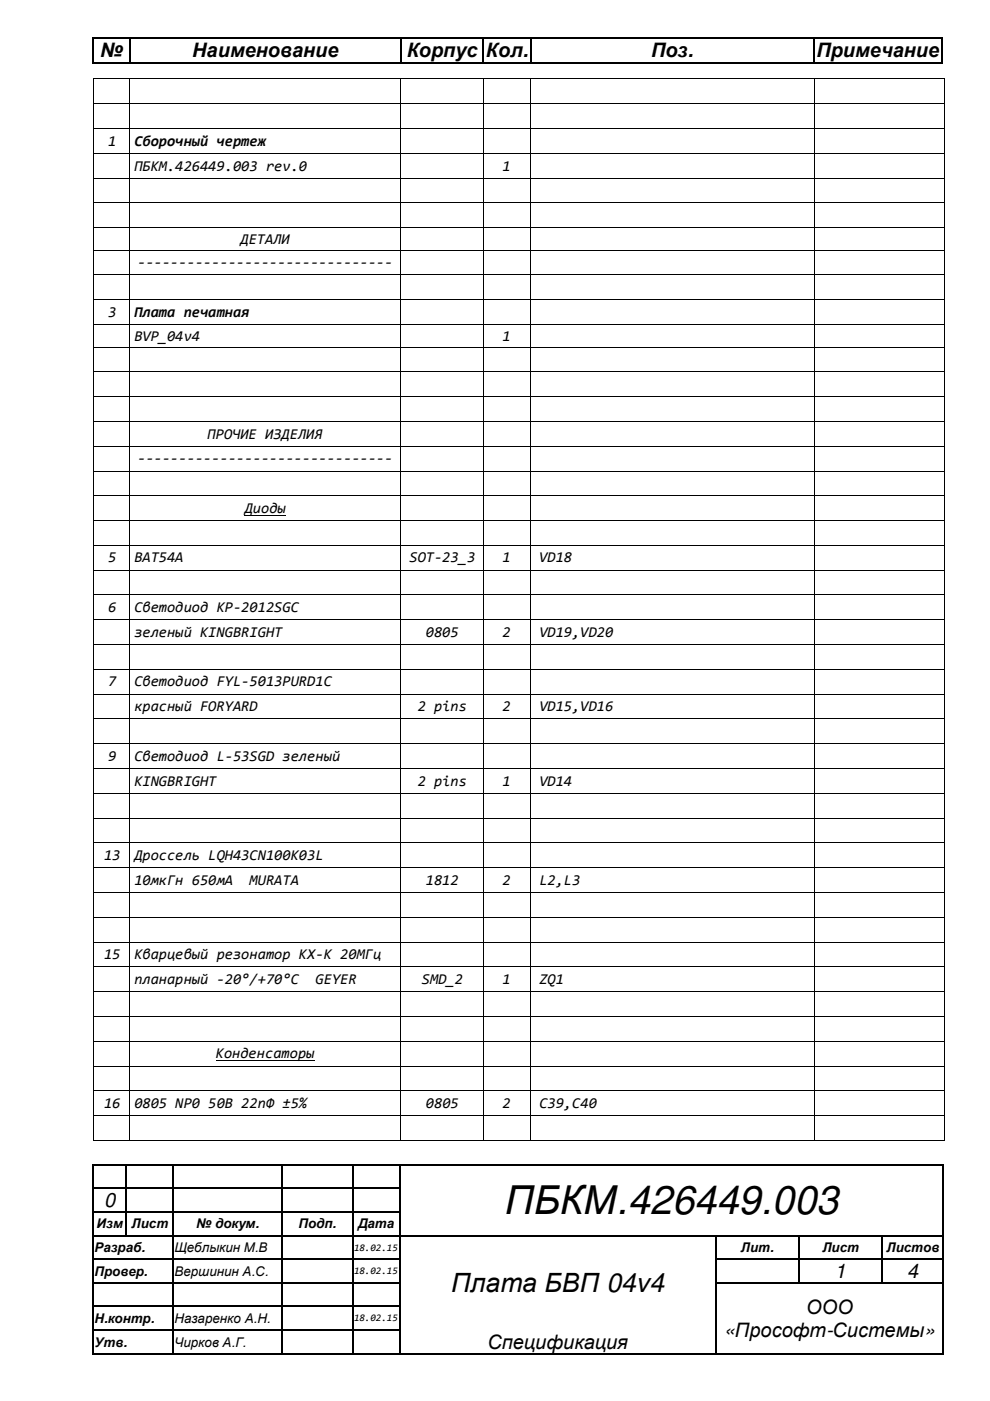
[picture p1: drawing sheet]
<svg xmlns="http://www.w3.org/2000/svg" width="210mm" height="297mm" viewBox="0 0 210 297" stroke-linecap="round" stroke-linejoin="round" font-family="sans-serif">
<defs><g id="words">
<text font-size="8.5" x="107" y="257.5">ПБКМ.426449.003</text>
<text font-size="5.6" x="95.7" y="274">Плата БВП 04v4</text>
<g font-size="4.2">
<text x="21.2" y="12.1">№</text>
<text x="40.8" y="12.1">Наименование</text>
<text x="86.2" y="12.1">Корпус</text>
<text x="103" y="12.1">Кол.</text>
<text x="138" y="12.1">Поз.</text>
<text x="173.1" y="12.1">Примечание</text>
<text x="22.1" y="255.9">0</text>
<text x="177" y="271">1</text>
<text x="192.4" y="271">4</text>
<text x="170.9" y="278.5">ООО</text>
<text x="103.3" y="286">Спецификация</text>
<text x="153.5" y="283.4">«Прософт-Системы»</text>
</g>
<g font-size="3.2">
<text x="22.9" y="30.9">1</text>
<text x="28.5" y="30.9">Сборочный чертеж</text>
<text x="28.5" y="36.2">ПБКМ.426449.003 rev.0</text>
<text x="106.6" y="36.2">1</text>
<text x="51" y="51.7">ДЕТАЛИ</text>
<text x="29.2" y="56.7">-------------------------------</text>
<text x="22.9" y="67.2">3</text>
<text x="28.5" y="67.2">Плата печатная</text>
<text x="28.5" y="72.2">BVP_04v4</text>
<text x="106.6" y="72.2">1</text>
<text x="44" y="93">ПРОЧИЕ ИЗДЕЛИЯ</text>
<text x="29.2" y="98.3">-------------------------------</text>
<text x="51.9" y="108.8">Диоды</text>
<text x="22.9" y="119.3">5</text>
<text x="28.5" y="119.3">BAT54A</text>
<text x="86.8" y="119.3">SOT-23_3</text>
<text x="106.6" y="119.3">1</text>
<text x="114.3" y="119.3">VD18</text>
<text x="22.9" y="129.8">6</text>
<text x="28.5" y="129.8">Светодиод KP-2012SGC</text>
<text x="28.5" y="135">зеленый KINGBRIGHT</text>
<text x="90.3" y="135">0805</text>
<text x="106.6" y="135">2</text>
<text x="114.4" y="135">VD19,VD20</text>
<text x="22.9" y="145.5">7</text>
<text x="28.5" y="145.5">Светодиод FYL-5013PURD1C</text>
<text x="28.5" y="150.8">красный FORYARD</text>
<text x="88.6" y="150.8">2 pins</text>
<text x="106.6" y="150.8">2</text>
<text x="114.4" y="150.8">VD15,VD16</text>
<text x="22.9" y="161.3">9</text>
<text x="28.5" y="161.3">Светодиод L-53SGD зеленый</text>
<text x="28.5" y="166.6">KINGBRIGHT</text>
<text x="88.6" y="166.6">2 pins</text>
<text x="106.6" y="166.6">1</text>
<text x="114.4" y="166.6">VD14</text>
<text x="22.1" y="182.3">13</text>
<text x="28.5" y="182.3">Дроссель LQH43CN100K03L</text>
<text x="28.5" y="187.6">10мкГн 650мА</text>
<text x="52.9" y="187.6">MURATA</text>
<text x="90.3" y="187.6">1812</text>
<text x="106.6" y="187.6">2</text>
<text x="114.4" y="187.6">L2,L3</text>
<text x="22.1" y="203.4">15</text>
<text x="28.5" y="203.4">Кварцевый резонатор KX-K 20МГц</text>
<text x="28.5" y="208.6">планарный -20°/+70°С</text>
<text x="66.9" y="208.6">GEYER</text>
<text x="89.5" y="208.6">SMD_2</text>
<text x="106.6" y="208.6">1</text>
<text x="114.4" y="208.6">ZQ1</text>
<text x="45.8" y="224.4">Конденсаторы</text>
<text x="22.1" y="234.9">16</text>
<text x="28.5" y="234.9">0805 NP0 50В 22пФ ±5%</text>
<text x="90.3" y="234.9">0805</text>
<text x="106.6" y="234.9">2</text>
<text x="114.4" y="234.9">C39,C40</text>
</g>
<g font-size="2.8">
<text x="20.5" y="260.4">Изм</text>
<text x="27.9" y="260.4">Лист</text>
<text x="41.6" y="260.4">№ докум.</text>
<text x="63.3" y="260.4">Подп.</text>
<text x="75.9" y="260.4">Дата</text>
<text x="20" y="265.4">Разраб.</text>
<text x="37" y="265.4">Щеблыкин М.В</text>
<text x="157.1" y="265.4">Лит.</text>
<text x="174.4" y="265.4">Лист</text>
<text x="188" y="265.4">Листов</text>
<text x="20" y="270.5">Провер.</text>
<text x="37" y="270.5">Вершинин А.С.</text>
<text x="20" y="280.5">Н.контр.</text>
<text x="37" y="280.5">Назаренко А.Н.</text>
<text x="20" y="285.5">Утв.</text>
<text x="37" y="285.5">Чирков А.Г.</text>
</g>
<g font-size="2.1">
<text x="75.1" y="265.1">18.02.15</text>
<text x="75.1" y="270.2">18.02.15</text>
<text x="75.1" y="280.2">18.02.15</text>
</g>
</g></defs>
<g fill="#000">
<path d="M19.6 8h.3v.3h-.3zM19.6 13.2h.3v.2h-.3zM27.4 8h.2v.3h-.2zM27.4 13.2h.2v.2h-.2zM84.9 8h.2v.3h-.2zM84.9 13.2h.2v.2h-.2zM102.4 8h.2v.3h-.2zM102.4 13.2h.2v.2h-.2zM112.4 8h.2v.3h-.2zM112.4 13.2h.2v.2h-.2zM172.4 8h.2v.3h-.2zM172.4 13.2h.2v.2h-.2z"/>
<path d="M199.6 8h.3v.3h-.3zM199.6 13.2h.3v.2h-.3zM19.6 246.8h.3v.3h-.3zM19.6 251.8h.3v.3h-.3zM19.6 256.8h.3v.3h-.3zM26.6 246.8h.3v.3h-.3zM26.6 251.8h.3v.3h-.3zM26.6 256.8h.3v.3h-.3zM36.6 246.8h.3v.3h-.3zM36.6 251.8h.3v.3h-.3zM36.6 256.8h.3v.3h-.3zM59.6 246.8h.3v.3h-.3z"/>
<path d="M59.6 251.8h.3v.3h-.3zM59.6 256.8h.3v.3h-.3zM74.6 246.8h.3v.3h-.3zM74.6 251.8h.3v.3h-.3zM74.6 256.8h.3v.3h-.3zM84.6 246.8h.3v.3h-.3zM84.6 251.8h.3v.3h-.3zM84.6 256.8h.3v.3h-.3zM199.9 246.8h.3v.3h-.3zM199.9 251.8h.3v.3h-.3zM199.9 256.8h.3v.3h-.3z"/>
</g>
<g fill="none" stroke="#000" stroke-width=".25">
<path d="M19.7 8.3v4.9M19.9 8.1h7.5M19.9 13.3h7.5M27.5 8.3v4.9M27.6 8.1h57.3M27.6 13.3h57.3M85 8.3v4.9M85.1 8.1h17.3M85.1 13.3h17.3M102.5 8.3v4.9M102.6 8.1h9.8M102.6 13.3h9.8"/>
<path d="M112.5 8.3v4.9M112.6 8.1h59.8M112.6 13.3h59.8M172.5 8.3v4.9M172.6 8.1h27M172.6 13.3h27M199.7 8.3v4.9M19.7 247.1v4.7M19.7 252.1v4.7M19.7 257.1v4.7M19.9 246.9h6.7M19.9 252h6.7"/>
<path d="M19.9 257h6.7M26.8 247.1v4.7M26.8 252.1v4.7M26.8 257.1v4.7M26.9 246.9h9.7M26.9 252h9.7M26.9 257h9.7M36.7 247.1v4.7M36.7 252.1v4.7M36.7 257.1v4.7M36.9 246.9h22.7M36.9 252h22.7"/>
<path d="M36.9 257h22.7M59.7 247.1v4.7M59.7 252.1v4.7M59.7 257.1v4.7M59.9 246.9h14.7M59.9 252h14.7M59.9 257h14.7M74.8 247.1v4.7M74.8 252.1v4.7M74.8 257.1v4.7M74.9 246.9h9.7M74.9 252h9.7"/>
<path d="M74.9 257h9.7M84.8 247.1v4.7M84.8 252.1v4.7M84.8 257.1v4.7M84.9 246.9h115M200 247.1v4.7M200 252.1v4.7M200 257.1v4.7"/>
</g>
<path d="M60.3 262.9h14.2v4h-14.2z" fill-rule="evenodd" fill="#fff"/>
<g fill="#000">
<path d="M19.6 261.8h.3v.3h-.3zM19.6 266.9h.3v.2h-.3zM19.6 271.9h.3v.2h-.3zM26.6 261.8h.3v.3h-.3zM36.6 261.8h.3v.3h-.3zM36.6 266.9h.3v.2h-.3zM36.6 271.9h.3v.2h-.3zM59.6 261.8h.3v.3h-.3zM59.6 266.9h.3v.2h-.3zM59.6 271.9h.3v.2h-.3zM74.6 261.8h.3v.3h-.3zM74.6 266.9h.3v.2h-.3z"/>
<path d="M74.6 271.9h.3v.2h-.3zM84.6 261.8h.3v.3h-.3zM84.6 266.9h.3v.2h-.3zM84.6 271.9h.3v.2h-.3zM151.6 261.8h.3v.3h-.3zM151.6 266.9h.3v.2h-.3zM151.6 271.9h.3v.2h-.3zM169.3 261.8h.2v.3h-.2zM169.3 266.9h.2v.2h-.2zM169.3 271.9h.2v.2h-.2zM186.9 261.8h.3v.3h-.3zM186.9 266.9h.3v.2h-.3z"/>
<path d="M186.9 271.9h.3v.2h-.3zM199.9 261.8h.3v.3h-.3zM199.9 266.9h.3v.2h-.3zM199.9 271.9h.3v.2h-.3z"/>
</g>
<g fill="none" stroke="#000" stroke-width=".25">
<path d="M19.7 262.1v4.8M19.7 267.1v4.8M19.7 272.1v4.8M19.9 262h6.7M19.9 267h16.7M19.9 272h16.7M26.9 262h9.7M36.7 262.1v4.8M36.7 267.1v4.8M36.7 272.1v4.8M36.9 262h22.7M36.9 267h22.7"/>
<path d="M36.9 272h22.7M59.7 262.1v4.8M59.7 267.1v4.8M59.7 272.1v4.8M59.9 262h14.7M59.9 267h14.7M59.9 272h14.7M74.8 262.1v4.8M74.8 267.1v4.8M74.8 272.1v4.8M74.9 262h9.7M74.9 267h9.7"/>
<path d="M74.9 272h9.7M84.8 262.1v4.8M84.8 267.1v4.8M84.8 272.1v4.8M84.9 262h66.7M151.8 262.1v4.8M151.8 267.1v4.8M151.8 272.1v4.8M151.9 262h17.4M151.9 267h17.4M151.9 272h17.4M169.4 262.1v4.8"/>
<path d="M169.4 267.1v4.8M169.5 262h17.4M169.5 267h17.4M169.5 272h17.4M187.1 262.1v4.8M187.1 267.1v4.8M187.2 262h12.7M187.2 267h12.7M187.2 272h12.7M200 262.1v4.8M200 267.1v4.8M200 272.1v4.8"/>
</g>
<path d="M60.3 277.9h14.2v4h-14.2z" fill-rule="evenodd" fill="#fff"/>
<g fill="#000">
<path d="M19.6 16.6h.2v.2h-.2zM27.4 16.6h.2v.2h-.2zM84.9 16.6h.2v.2h-.2zM102.4 16.6h.1v.2h-.1zM112.4 16.6h.1v.2h-.1zM172.6 16.6h.1v.2h-.1zM200.1 16.6h.1v.2h-.1zM19.6 21.9h.2v.2h-.2zM19.6 27.2h.2v.1h-.2zM19.6 32.4h.2v.2h-.2zM19.6 37.7h.2v.1h-.2zM27.4 21.9h.2v.2h-.2z"/>
<path d="M27.4 27.2h.2v.1h-.2zM27.4 32.4h.2v.2h-.2zM27.4 37.7h.2v.1h-.2zM84.9 21.9h.2v.2h-.2zM84.9 27.2h.2v.1h-.2zM84.9 32.4h.2v.2h-.2zM84.9 37.7h.2v.1h-.2zM102.4 21.9h.1v.2h-.1zM102.4 27.2h.1v.1h-.1zM102.4 32.4h.1v.2h-.1zM102.4 37.7h.1v.1h-.1zM112.4 21.9h.1v.2h-.1z"/>
<path d="M112.4 27.2h.1v.1h-.1zM112.4 32.4h.1v.2h-.1zM112.4 37.7h.1v.1h-.1zM172.6 21.9h.1v.2h-.1zM172.6 27.2h.1v.1h-.1zM172.6 32.4h.1v.2h-.1zM172.6 37.7h.1v.1h-.1zM200.1 21.9h.1v.2h-.1zM200.1 27.2h.1v.1h-.1zM200.1 32.4h.1v.2h-.1zM200.1 37.7h.1v.1h-.1zM19.6 42.9h.2v.2h-.2z"/>
<path d="M19.6 48.2h.2v.1h-.2zM19.6 53h.2v.1h-.2zM19.6 58.2h.2v.2h-.2zM27.4 42.9h.2v.2h-.2zM27.4 48.2h.2v.1h-.2zM27.4 53h.2v.1h-.2zM27.4 58.2h.2v.2h-.2zM84.9 42.9h.2v.2h-.2zM84.9 48.2h.2v.1h-.2zM84.9 53h.2v.1h-.2zM84.9 58.2h.2v.2h-.2zM102.4 42.9h.1v.2h-.1z"/>
<path d="M102.4 48.2h.1v.1h-.1zM102.4 53h.1v.1h-.1zM102.4 58.2h.1v.2h-.1zM112.4 42.9h.1v.2h-.1zM112.4 48.2h.1v.1h-.1zM112.4 53h.1v.1h-.1zM112.4 58.2h.1v.2h-.1zM172.6 42.9h.1v.2h-.1zM172.6 48.2h.1v.1h-.1zM172.6 53h.1v.1h-.1zM172.6 58.2h.1v.2h-.1zM200.1 42.9h.1v.2h-.1z"/>
<path d="M200.1 48.2h.1v.1h-.1zM200.1 53h.1v.1h-.1zM200.1 58.2h.1v.2h-.1zM19.6 63.5h.2v.1h-.2zM19.6 68.7h.2v.2h-.2zM19.6 73.5h.2v.2h-.2zM19.6 78.7h.2v.2h-.2zM27.4 63.5h.2v.1h-.2zM27.4 68.7h.2v.2h-.2zM27.4 73.5h.2v.2h-.2zM27.4 78.7h.2v.2h-.2zM84.9 63.5h.2v.1h-.2z"/>
<path d="M84.9 68.7h.2v.2h-.2zM84.9 73.5h.2v.2h-.2zM84.9 78.7h.2v.2h-.2zM102.4 63.5h.1v.1h-.1zM102.4 68.7h.1v.2h-.1zM102.4 73.5h.1v.2h-.1zM102.4 78.7h.1v.2h-.1zM112.4 63.5h.1v.1h-.1zM112.4 68.7h.1v.2h-.1zM112.4 73.5h.1v.2h-.1zM112.4 78.7h.1v.2h-.1zM172.6 63.5h.1v.1h-.1z"/>
<path d="M172.6 68.7h.1v.2h-.1zM172.6 73.5h.1v.2h-.1zM172.6 78.7h.1v.2h-.1zM200.1 63.5h.1v.1h-.1zM200.1 68.7h.1v.2h-.1zM200.1 73.5h.1v.2h-.1zM200.1 78.7h.1v.2h-.1zM19.6 84h.2v.2h-.2zM19.6 89.2h.2v.2h-.2zM19.6 94.5h.2v.2h-.2zM19.6 99.8h.2v.1h-.2zM27.4 84h.2v.2h-.2z"/>
<path d="M27.4 89.2h.2v.2h-.2zM27.4 94.5h.2v.2h-.2zM27.4 99.8h.2v.1h-.2zM84.9 84h.2v.2h-.2zM84.9 89.2h.2v.2h-.2zM84.9 94.5h.2v.2h-.2zM84.9 99.8h.2v.1h-.2zM102.4 84h.1v.2h-.1zM102.4 89.2h.1v.2h-.1zM102.4 94.5h.1v.2h-.1zM102.4 99.8h.1v.1h-.1zM112.4 84h.1v.2h-.1z"/>
<path d="M112.4 89.2h.1v.2h-.1zM112.4 94.5h.1v.2h-.1zM112.4 99.8h.1v.1h-.1zM172.6 84h.1v.2h-.1zM172.6 89.2h.1v.2h-.1zM172.6 94.5h.1v.2h-.1zM172.6 99.8h.1v.1h-.1zM200.1 84h.1v.2h-.1zM200.1 89.2h.1v.2h-.1zM200.1 94.5h.1v.2h-.1zM200.1 99.8h.1v.1h-.1zM19.6 105h.2v.2h-.2z"/>
<path d="M19.6 110.3h.2v.1h-.2zM19.6 115.5h.2v.2h-.2zM27.4 105h.2v.2h-.2zM27.4 110.3h.2v.1h-.2zM27.4 115.5h.2v.2h-.2zM84.9 105h.2v.2h-.2zM84.9 110.3h.2v.1h-.2zM84.9 115.5h.2v.2h-.2zM102.4 105h.1v.2h-.1zM102.4 110.3h.1v.1h-.1zM102.4 115.5h.1v.2h-.1zM112.4 105h.1v.2h-.1z"/>
<path d="M112.4 110.3h.1v.1h-.1zM112.4 115.5h.1v.2h-.1zM172.6 105h.1v.2h-.1zM172.6 110.3h.1v.1h-.1zM172.6 115.5h.1v.2h-.1zM200.1 105h.1v.2h-.1zM200.1 110.3h.1v.1h-.1zM200.1 115.5h.1v.2h-.1zM19.6 120.8h.2v.1h-.2zM19.6 126h.2v.2h-.2zM19.6 131.3h.2v.2h-.2zM19.6 136.6h.2v.1h-.2z"/>
<path d="M27.4 120.8h.2v.1h-.2zM27.4 126h.2v.2h-.2zM27.4 131.3h.2v.2h-.2zM27.4 136.6h.2v.1h-.2zM84.9 120.8h.2v.1h-.2zM84.9 126h.2v.2h-.2zM84.9 131.3h.2v.2h-.2zM84.9 136.6h.2v.1h-.2zM102.4 120.8h.1v.1h-.1zM102.4 126h.1v.2h-.1zM102.4 131.3h.1v.2h-.1zM102.4 136.6h.1v.1h-.1z"/>
<path d="M112.4 120.8h.1v.1h-.1zM112.4 126h.1v.2h-.1zM112.4 131.3h.1v.2h-.1zM112.4 136.6h.1v.1h-.1zM172.6 120.8h.1v.1h-.1zM172.6 126h.1v.2h-.1zM172.6 131.3h.1v.2h-.1zM172.6 136.6h.1v.1h-.1zM200.1 120.8h.1v.1h-.1zM200.1 126h.1v.2h-.1zM200.1 131.3h.1v.2h-.1zM200.1 136.6h.1v.1h-.1z"/>
<path d="M19.6 141.8h.2v.2h-.2zM19.6 147.1h.2v.1h-.2zM19.6 152.3h.2v.2h-.2zM19.6 157.6h.2v.1h-.2zM27.4 141.8h.2v.2h-.2zM27.4 147.1h.2v.1h-.2zM27.4 152.3h.2v.2h-.2zM27.4 157.6h.2v.1h-.2zM84.9 141.8h.2v.2h-.2zM84.9 147.1h.2v.1h-.2zM84.9 152.3h.2v.2h-.2zM84.9 157.6h.2v.1h-.2z"/>
<path d="M102.4 141.8h.1v.2h-.1zM102.4 147.1h.1v.1h-.1zM102.4 152.3h.1v.2h-.1zM102.4 157.6h.1v.1h-.1zM112.4 141.8h.1v.2h-.1zM112.4 147.1h.1v.1h-.1zM112.4 152.3h.1v.2h-.1zM112.4 157.6h.1v.1h-.1zM172.6 141.8h.1v.2h-.1zM172.6 147.1h.1v.1h-.1zM172.6 152.3h.1v.2h-.1zM172.6 157.6h.1v.1h-.1z"/>
<path d="M200.1 141.8h.1v.2h-.1zM200.1 147.1h.1v.1h-.1zM200.1 152.3h.1v.2h-.1zM200.1 157.6h.1v.1h-.1zM19.6 162.9h.2v.1h-.2zM19.6 168.1h.2v.2h-.2zM19.6 173.4h.2v.1h-.2zM19.6 178.6h.2v.2h-.2zM27.4 162.9h.2v.1h-.2zM27.4 168.1h.2v.2h-.2zM27.4 173.4h.2v.1h-.2zM27.4 178.6h.2v.2h-.2z"/>
<path d="M84.9 162.9h.2v.1h-.2zM84.9 168.1h.2v.2h-.2zM84.9 173.4h.2v.1h-.2zM84.9 178.6h.2v.2h-.2zM102.4 162.9h.1v.1h-.1zM102.4 168.1h.1v.2h-.1zM102.4 173.4h.1v.1h-.1zM102.4 178.6h.1v.2h-.1zM112.4 162.9h.1v.1h-.1zM112.4 168.1h.1v.2h-.1zM112.4 173.4h.1v.1h-.1zM112.4 178.6h.1v.2h-.1z"/>
<path d="M172.6 162.9h.1v.1h-.1zM172.6 168.1h.1v.2h-.1zM172.6 173.4h.1v.1h-.1zM172.6 178.6h.1v.2h-.1zM200.1 162.9h.1v.1h-.1zM200.1 168.1h.1v.2h-.1zM200.1 173.4h.1v.1h-.1zM200.1 178.6h.1v.2h-.1zM19.6 183.9h.2v.1h-.2zM19.6 189.1h.2v.2h-.2zM19.6 194.4h.2v.2h-.2zM19.6 199.6h.2v.2h-.2z"/>
<path d="M27.4 183.9h.2v.1h-.2zM27.4 189.1h.2v.2h-.2zM27.4 194.4h.2v.2h-.2zM27.4 199.6h.2v.2h-.2zM84.9 183.9h.2v.1h-.2zM84.9 189.1h.2v.2h-.2zM84.9 194.4h.2v.2h-.2zM84.9 199.6h.2v.2h-.2zM102.4 183.9h.1v.1h-.1zM102.4 189.1h.1v.2h-.1zM102.4 194.4h.1v.2h-.1zM102.4 199.6h.1v.2h-.1z"/>
<path d="M112.4 183.9h.1v.1h-.1zM112.4 189.1h.1v.2h-.1zM112.4 194.4h.1v.2h-.1zM112.4 199.6h.1v.2h-.1zM172.6 183.9h.1v.1h-.1zM172.6 189.1h.1v.2h-.1zM172.6 194.4h.1v.2h-.1zM172.6 199.6h.1v.2h-.1zM200.1 183.9h.1v.1h-.1zM200.1 189.1h.1v.2h-.1zM200.1 194.4h.1v.2h-.1zM200.1 199.6h.1v.2h-.1z"/>
<path d="M19.6 204.9h.2v.2h-.2zM19.6 210.1h.2v.2h-.2zM19.6 215.4h.2v.2h-.2zM27.4 204.9h.2v.2h-.2zM27.4 210.1h.2v.2h-.2zM27.4 215.4h.2v.2h-.2zM84.9 204.9h.2v.2h-.2zM84.9 210.1h.2v.2h-.2zM84.9 215.4h.2v.2h-.2zM102.4 204.9h.1v.2h-.1zM102.4 210.1h.1v.2h-.1zM102.4 215.4h.1v.2h-.1z"/>
<path d="M112.4 204.9h.1v.2h-.1zM112.4 210.1h.1v.2h-.1zM112.4 215.4h.1v.2h-.1zM172.6 204.9h.1v.2h-.1zM172.6 210.1h.1v.2h-.1zM172.6 215.4h.1v.2h-.1zM200.1 204.9h.1v.2h-.1zM200.1 210.1h.1v.2h-.1zM200.1 215.4h.1v.2h-.1zM19.6 220.6h.2v.2h-.2zM19.6 225.9h.2v.2h-.2zM19.6 231.2h.2v.2h-.2z"/>
<path d="M19.6 236.4h.2v.2h-.2zM27.4 220.6h.2v.2h-.2zM27.4 225.9h.2v.2h-.2zM27.4 231.2h.2v.2h-.2zM27.4 236.4h.2v.2h-.2zM84.9 220.6h.2v.2h-.2zM84.9 225.9h.2v.2h-.2zM84.9 231.2h.2v.2h-.2zM84.9 236.4h.2v.2h-.2zM102.4 220.6h.1v.2h-.1zM102.4 225.9h.1v.2h-.1zM102.4 231.2h.1v.2h-.1z"/>
<path d="M102.4 236.4h.1v.2h-.1zM112.4 220.6h.1v.2h-.1zM112.4 225.9h.1v.2h-.1zM112.4 231.2h.1v.2h-.1zM112.4 236.4h.1v.2h-.1zM172.6 220.6h.1v.2h-.1zM172.6 225.9h.1v.2h-.1zM172.6 231.2h.1v.2h-.1zM172.6 236.4h.1v.2h-.1zM200.1 220.6h.1v.2h-.1zM200.1 225.9h.1v.2h-.1zM200.1 231.2h.1v.2h-.1z"/>
<path d="M200.1 236.4h.1v.2h-.1zM19.6 241.7h.2v.1h-.2zM27.4 241.7h.2v.1h-.2zM84.9 241.7h.2v.1h-.2zM102.4 241.7h.1v.1h-.1zM112.4 241.7h.1v.1h-.1zM172.6 241.7h.1v.1h-.1zM200.1 241.7h.1v.1h-.1zM19.6 276.9h.3v.2h-.3zM36.6 276.9h.3v.2h-.3zM59.6 276.9h.3v.2h-.3zM74.6 276.9h.3v.2h-.3z"/>
<path d="M84.6 276.9h.3v.2h-.3zM151.6 276.9h.3v.2h-.3zM199.9 276.9h.3v.2h-.3zM19.6 281.9h.3v.3h-.3zM19.6 286.9h.3v.2h-.3zM36.6 281.9h.3v.3h-.3zM36.6 286.9h.3v.2h-.3zM59.6 281.9h.3v.3h-.3zM59.6 286.9h.3v.2h-.3zM74.6 281.9h.3v.3h-.3zM74.6 286.9h.3v.2h-.3zM84.6 281.9h.3v.3h-.3z"/>
<path d="M84.6 286.9h.3v.2h-.3zM151.6 281.9h.3v.3h-.3zM151.6 286.9h.3v.2h-.3zM199.9 281.9h.3v.3h-.3zM199.9 286.9h.3v.2h-.3z"/>
</g>
<g fill="none" stroke="#000" stroke-width=".25">
<path d="M19.7 277.1v4.8M19.9 277h16.7M36.7 277.1v4.8M36.9 277h22.7M59.7 277.1v4.8M59.9 277h14.7M74.8 277.1v4.8M74.9 277h9.7M84.8 277.1v4.8M151.8 277.1v4.8M200 277.1v4.8M19.7 282.2v4.7"/>
<path d="M19.9 282h16.7M19.9 287h16.7M36.7 282.2v4.7M36.9 282h22.7M36.9 287h22.7M59.7 282.2v4.7M59.9 282h14.7M59.9 287h14.7M74.8 282.2v4.7M74.9 282h9.7M74.9 287h9.7M84.8 282.2v4.7"/>
<path d="M84.9 287h66.7M151.8 282.2v4.7M151.9 287h48M200 282.2v4.7"/>
</g>
<g fill="none" stroke="#000" stroke-width=".21">
<path d="M19.7 16.8v5.1M19.8 16.7h7.6M27.5 16.8v5.1M27.6 16.7h57.3M85 16.8v5.1M85.1 16.7h17.3M102.4 16.8v5.1M102.5 16.7h9.9M112.4 16.8v5.1M112.5 16.7h60.1M172.6 16.8v5.1M172.7 16.7h27.4"/>
<path d="M200.2 16.8v5.1M19.7 22.1v5.1M19.7 27.3v5.1M19.7 32.6v5.1M19.7 37.8v5.1M19.8 22h7.6M19.8 27.3h7.6M19.8 32.5h7.6M19.8 37.8h7.6M27.5 22.1v5.1M27.5 27.3v5.1M27.5 32.6v5.1"/>
<path d="M27.5 37.8v5.1M27.6 22h57.3M27.6 27.3h57.3M27.6 32.5h57.3M27.6 37.8h57.3M85 22.1v5.1M85 27.3v5.1M85 32.6v5.1M85 37.8v5.1M85.1 22h17.3M85.1 27.3h17.3M85.1 32.5h17.3"/>
<path d="M85.1 37.8h17.3M102.4 22.1v5.1M102.4 27.3v5.1M102.4 32.6v5.1M102.4 37.8v5.1M102.5 22h9.9M102.5 27.3h9.9M102.5 32.5h9.9M102.5 37.8h9.9M112.4 22.1v5.1M112.4 27.3v5.1M112.4 32.6v5.1"/>
<path d="M112.4 37.8v5.1M112.5 22h60.1M112.5 27.3h60.1M112.5 32.5h60.1M112.5 37.8h60.1M172.6 22.1v5.1M172.6 27.3v5.1M172.6 32.6v5.1M172.6 37.8v5.1M172.7 22h27.4M172.7 27.3h27.4M172.7 32.5h27.4"/>
<path d="M172.7 37.8h27.4M200.2 22.1v5.1M200.2 27.3v5.1M200.2 32.6v5.1M200.2 37.8v5.1M19.7 43.1v5.1M19.7 48.3v4.7M19.7 53.1v5.1M19.7 58.4v5.1M19.8 43h7.6M19.8 48.3h7.6M19.8 53h7.6"/>
<path d="M19.8 58.3h7.6M27.5 43.1v5.1M27.5 48.3v4.7M27.5 53.1v5.1M27.5 58.4v5.1M27.6 43h57.3M27.6 48.3h57.3M27.6 53h57.3M27.6 58.3h57.3M85 43.1v5.1M85 48.3v4.7M85 53.1v5.1"/>
<path d="M85 58.4v5.1M85.1 43h17.3M85.1 48.3h17.3M85.1 53h17.3M85.1 58.3h17.3M102.4 43.1v5.1M102.4 48.3v4.7M102.4 53.1v5.1M102.4 58.4v5.1M102.5 43h9.9M102.5 48.3h9.9M102.5 53h9.9"/>
<path d="M102.5 58.3h9.9M112.4 43.1v5.1M112.4 48.3v4.7M112.4 53.1v5.1M112.4 58.4v5.1M112.5 43h60.1M112.5 48.3h60.1M112.5 53h60.1M112.5 58.3h60.1M172.6 43.1v5.1M172.6 48.3v4.7M172.6 53.1v5.1"/>
<path d="M172.6 58.4v5.1M172.7 43h27.4M172.7 48.3h27.4M172.7 53h27.4M172.7 58.3h27.4M200.2 43.1v5.1M200.2 48.3v4.7M200.2 53.1v5.1M200.2 58.4v5.1M19.7 63.6v5.1M19.7 68.9v4.6M19.7 73.7v5"/>
<path d="M19.7 78.9v5.1M19.8 63.5h7.6M19.8 68.8h7.6M19.8 73.6h7.6M19.8 78.8h7.6M27.5 63.6v5.1M27.5 68.9v4.6M27.5 73.7v5M27.5 78.9v5.1M27.6 63.5h57.3M27.6 68.8h57.3M27.6 73.6h57.3"/>
<path d="M27.6 78.8h57.3M85 63.6v5.1M85 68.9v4.6M85 73.7v5M85 78.9v5.1M85.1 63.5h17.3M85.1 68.8h17.3M85.1 73.6h17.3M85.1 78.8h17.3M102.4 63.6v5.1M102.4 68.9v4.6M102.4 73.7v5"/>
<path d="M102.4 78.9v5.1M102.5 63.5h9.9M102.5 68.8h9.9M102.5 73.6h9.9M102.5 78.8h9.9M112.4 63.6v5.1M112.4 68.9v4.6M112.4 73.7v5M112.4 78.9v5.1M112.5 63.5h60.1M112.5 68.8h60.1M112.5 73.6h60.1"/>
<path d="M112.5 78.8h60.1M172.6 63.6v5.1M172.6 68.9v4.6M172.6 73.7v5M172.6 78.9v5.1M172.7 63.5h27.4M172.7 68.8h27.4M172.7 73.6h27.4M172.7 78.8h27.4M200.2 63.6v5.1M200.2 68.9v4.6M200.2 73.7v5"/>
<path d="M200.2 78.9v5.1M19.7 84.2v5M19.7 89.4v5.1M19.7 94.7v5.1M19.7 99.9v5.1M19.8 84.1h7.6M19.8 89.3h7.6M19.8 94.6h7.6M19.8 99.9h7.6M27.5 84.2v5M27.5 89.4v5.1M27.5 94.7v5.1"/>
<path d="M27.5 99.9v5.1M27.6 84.1h57.3M27.6 89.3h57.3M27.6 94.6h57.3M27.6 99.9h57.3M85 84.2v5M85 89.4v5.1M85 94.7v5.1M85 99.9v5.1M85.1 84.1h17.3M85.1 89.3h17.3M85.1 94.6h17.3"/>
<path d="M85.1 99.9h17.3M102.4 84.2v5M102.4 89.4v5.1M102.4 94.7v5.1M102.4 99.9v5.1M102.5 84.1h9.9M102.5 89.3h9.9M102.5 94.6h9.9M102.5 99.9h9.9M112.4 84.2v5M112.4 89.4v5.1M112.4 94.7v5.1"/>
<path d="M112.4 99.9v5.1M112.5 84.1h60.1M112.5 89.3h60.1M112.5 94.6h60.1M112.5 99.9h60.1M172.6 84.2v5M172.6 89.4v5.1M172.6 94.7v5.1M172.6 99.9v5.1M172.7 84.1h27.4M172.7 89.3h27.4M172.7 94.6h27.4"/>
<path d="M172.7 99.9h27.4M200.2 84.2v5M200.2 89.4v5.1M200.2 94.7v5.1M200.2 99.9v5.1M19.7 105.2v5.1M19.7 110.4v5.1M19.7 115.7v5.1M19.8 105.1h7.6M19.8 110.4h7.6M19.8 115.6h7.6M27.5 105.2v5.1"/>
<path d="M27.5 110.4v5.1M27.5 115.7v5.1M27.6 105.1h57.3M27.6 110.4h57.3M27.6 115.6h57.3M51.9 109.3h8.7M85 105.2v5.1M85 110.4v5.1M85 115.7v5.1M85.1 105.1h17.3M85.1 110.4h17.3M85.1 115.6h17.3"/>
<path d="M102.4 105.2v5.1M102.4 110.4v5.1M102.4 115.7v5.1M102.5 105.1h9.9M102.5 110.4h9.9M102.5 115.6h9.9M112.4 105.2v5.1M112.4 110.4v5.1M112.4 115.7v5.1M112.5 105.1h60.1M112.5 110.4h60.1M112.5 115.6h60.1"/>
<path d="M172.6 105.2v5.1M172.6 110.4v5.1M172.6 115.7v5.1M172.7 105.1h27.4M172.7 110.4h27.4M172.7 115.6h27.4M200.2 105.2v5.1M200.2 110.4v5.1M200.2 115.7v5.1M19.7 120.9v5.1M19.7 126.2v5.1M19.7 131.5v5.1"/>
<path d="M19.7 136.7v5.1M19.8 120.9h7.6M19.8 126.1h7.6M19.8 131.4h7.6M19.8 136.7h7.6M27.5 120.9v5.1M27.5 126.2v5.1M27.5 131.5v5.1M27.5 136.7v5.1M27.6 120.9h57.3M27.6 126.1h57.3M27.6 131.4h57.3"/>
<path d="M27.6 136.7h57.3M85 120.9v5.1M85 126.2v5.1M85 131.5v5.1M85 136.7v5.1M85.1 120.9h17.3M85.1 126.1h17.3M85.1 131.4h17.3M85.1 136.7h17.3M102.4 120.9v5.1M102.4 126.2v5.1M102.4 131.5v5.1"/>
<path d="M102.4 136.7v5.1M102.5 120.9h9.9M102.5 126.1h9.9M102.5 131.4h9.9M102.5 136.7h9.9M112.4 120.9v5.1M112.4 126.2v5.1M112.4 131.5v5.1M112.4 136.7v5.1M112.5 120.9h60.1M112.5 126.1h60.1M112.5 131.4h60.1"/>
<path d="M112.5 136.7h60.1M172.6 120.9v5.1M172.6 126.2v5.1M172.6 131.5v5.1M172.6 136.7v5.1M172.7 120.9h27.4M172.7 126.1h27.4M172.7 131.4h27.4M172.7 136.7h27.4M200.2 120.9v5.1M200.2 126.2v5.1M200.2 131.5v5.1"/>
<path d="M200.2 136.7v5.1M19.7 142v5.1M19.7 147.2v5.1M19.7 152.5v5.1M19.7 157.7v5.2M19.8 141.9h7.6M19.8 147.2h7.6M19.8 152.4h7.6M19.8 157.6h7.6M27.5 142v5.1M27.5 147.2v5.1M27.5 152.5v5.1"/>
<path d="M27.5 157.7v5.2M27.6 141.9h57.3M27.6 147.2h57.3M27.6 152.4h57.3M27.6 157.6h57.3M85 142v5.1M85 147.2v5.1M85 152.5v5.1M85 157.7v5.2M85.1 141.9h17.3M85.1 147.2h17.3M85.1 152.4h17.3"/>
<path d="M85.1 157.6h17.3M102.4 142v5.1M102.4 147.2v5.1M102.4 152.5v5.1M102.4 157.7v5.2M102.5 141.9h9.9M102.5 147.2h9.9M102.5 152.4h9.9M102.5 157.6h9.9M112.4 142v5.1M112.4 147.2v5.1M112.4 152.5v5.1"/>
<path d="M112.4 157.7v5.2M112.5 141.9h60.1M112.5 147.2h60.1M112.5 152.4h60.1M112.5 157.6h60.1M172.6 142v5.1M172.6 147.2v5.1M172.6 152.5v5.1M172.6 157.7v5.2M172.7 141.9h27.4M172.7 147.2h27.4M172.7 152.4h27.4"/>
<path d="M172.7 157.6h27.4M200.2 142v5.1M200.2 147.2v5.1M200.2 152.5v5.1M200.2 157.7v5.2M19.7 163v5.1M19.7 168.3v5.1M19.7 173.5v5.1M19.7 178.8v5.1M19.8 162.9h7.6M19.8 168.2h7.6M19.8 173.4h7.6"/>
<path d="M19.8 178.7h7.6M27.5 163v5.1M27.5 168.3v5.1M27.5 173.5v5.1M27.5 178.8v5.1M27.6 162.9h57.3M27.6 168.2h57.3M27.6 173.4h57.3M27.6 178.7h57.3M85 163v5.1M85 168.3v5.1M85 173.5v5.1"/>
<path d="M85 178.8v5.1M85.1 162.9h17.3M85.1 168.2h17.3M85.1 173.4h17.3M85.1 178.7h17.3M102.4 163v5.1M102.4 168.3v5.1M102.4 173.5v5.1M102.4 178.8v5.1M102.5 162.9h9.9M102.5 168.2h9.9M102.5 173.4h9.9"/>
<path d="M102.5 178.7h9.9M112.4 163v5.1M112.4 168.3v5.1M112.4 173.5v5.1M112.4 178.8v5.1M112.5 162.9h60.1M112.5 168.2h60.1M112.5 173.4h60.1M112.5 178.7h60.1M172.6 163v5.1M172.6 168.3v5.1M172.6 173.5v5.1"/>
<path d="M172.6 178.8v5.1M172.7 162.9h27.4M172.7 168.2h27.4M172.7 173.4h27.4M172.7 178.7h27.4M200.2 163v5.1M200.2 168.3v5.1M200.2 173.5v5.1M200.2 178.8v5.1M19.7 184v5.1M19.7 189.3v5.1M19.7 194.6v5"/>
<path d="M19.7 199.8v5.1M19.8 183.9h7.6M19.8 189.2h7.6M19.8 194.5h7.6M19.8 199.7h7.6M27.5 184v5.1M27.5 189.3v5.1M27.5 194.6v5M27.5 199.8v5.1M27.6 183.9h57.3M27.6 189.2h57.3M27.6 194.5h57.3"/>
<path d="M27.6 199.7h57.3M85 184v5.1M85 189.3v5.1M85 194.6v5M85 199.8v5.1M85.1 183.9h17.3M85.1 189.2h17.3M85.1 194.5h17.3M85.1 199.7h17.3M102.4 184v5.1M102.4 189.3v5.1M102.4 194.6v5"/>
<path d="M102.4 199.8v5.1M102.5 183.9h9.9M102.5 189.2h9.9M102.5 194.5h9.9M102.5 199.7h9.9M112.4 184v5.1M112.4 189.3v5.1M112.4 194.6v5M112.4 199.8v5.1M112.5 183.9h60.1M112.5 189.2h60.1M112.5 194.5h60.1"/>
<path d="M112.5 199.7h60.1M172.6 184v5.1M172.6 189.3v5.1M172.6 194.6v5M172.6 199.8v5.1M172.7 183.9h27.4M172.7 189.2h27.4M172.7 194.5h27.4M172.7 199.7h27.4M200.2 184v5.1M200.2 189.3v5.1M200.2 194.6v5"/>
<path d="M200.2 199.8v5.1M19.7 205.1v5M19.7 210.3v5.1M19.7 215.6v5M19.8 205h7.6M19.8 210.2h7.6M19.8 215.5h7.6M27.5 205.1v5M27.5 210.3v5.1M27.5 215.6v5M27.6 205h57.3M27.6 210.2h57.3"/>
<path d="M27.6 215.5h57.3M85 205.1v5M85 210.3v5.1M85 215.6v5M85.1 205h17.3M85.1 210.2h17.3M85.1 215.5h17.3M102.4 205.1v5M102.4 210.3v5.1M102.4 215.6v5M102.5 205h9.9M102.5 210.2h9.9"/>
<path d="M102.5 215.5h9.9M112.4 205.1v5M112.4 210.3v5.1M112.4 215.6v5M112.5 205h60.1M112.5 210.2h60.1M112.5 215.5h60.1M172.6 205.1v5M172.6 210.3v5.1M172.6 215.6v5M172.7 205h27.4M172.7 210.2h27.4"/>
<path d="M172.7 215.5h27.4M200.2 205.1v5M200.2 210.3v5.1M200.2 215.6v5M19.7 220.8v5.1M19.7 226.1v5.1M19.7 231.4v5M19.7 236.6v5.1M19.8 220.7h7.6M19.8 226h7.6M19.8 231.3h7.6M19.8 236.5h7.6"/>
<path d="M27.5 220.8v5.1M27.5 226.1v5.1M27.5 231.4v5M27.5 236.6v5.1M27.6 220.7h57.3M27.6 226h57.3M27.6 231.3h57.3M27.6 236.5h57.3M45.8 224.9h20.9M85 220.8v5.1M85 226.1v5.1M85 231.4v5"/>
<path d="M85 236.6v5.1M85.1 220.7h17.3M85.1 226h17.3M85.1 231.3h17.3M85.1 236.5h17.3M102.4 220.8v5.1M102.4 226.1v5.1M102.4 231.4v5M102.4 236.6v5.1M102.5 220.7h9.9M102.5 226h9.9M102.5 231.3h9.9"/>
<path d="M102.5 236.5h9.9M112.4 220.8v5.1M112.4 226.1v5.1M112.4 231.4v5M112.4 236.6v5.1M112.5 220.7h60.1M112.5 226h60.1M112.5 231.3h60.1M112.5 236.5h60.1M172.6 220.8v5.1M172.6 226.1v5.1M172.6 231.4v5"/>
<path d="M172.6 236.6v5.1M172.7 220.7h27.4M172.7 226h27.4M172.7 231.3h27.4M172.7 236.5h27.4M200.2 220.8v5.1M200.2 226.1v5.1M200.2 231.4v5M200.2 236.6v5.1M19.8 241.8h7.6M27.6 241.8h57.3M85.1 241.8h17.3"/>
<path d="M102.5 241.8h9.9M112.5 241.8h60.1M172.7 241.8h27.4"/>
</g>
<use href="#words"/>
</svg>
